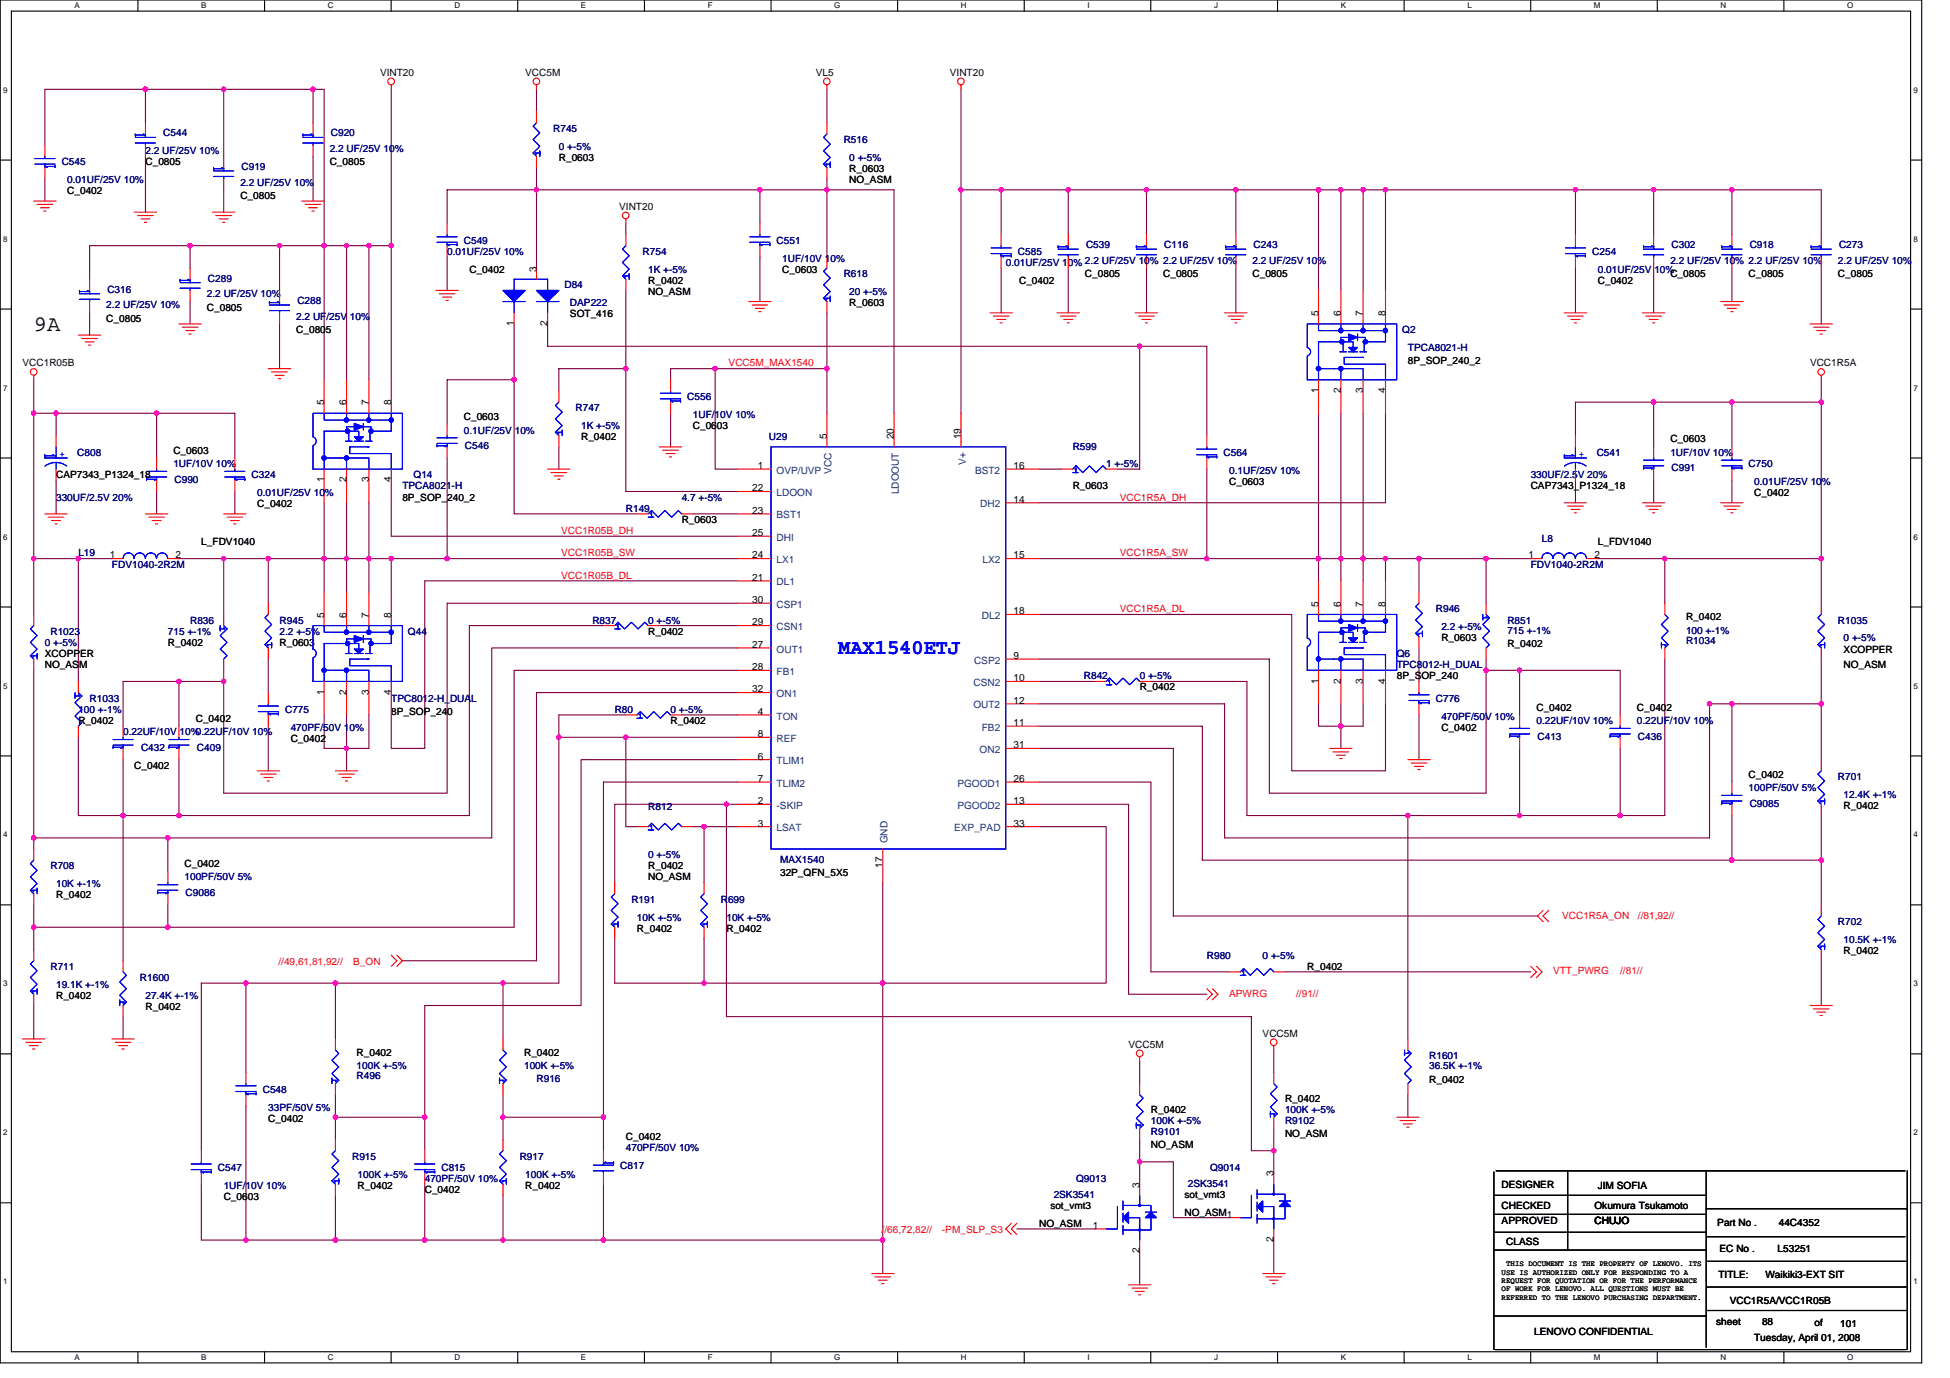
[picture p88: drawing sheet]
<svg xmlns="http://www.w3.org/2000/svg" width="297mm" height="210mm" viewBox="0 0 297 210" stroke-linecap="round" stroke-linejoin="round" font-family="sans-serif">
<defs><g id="words">
<text font-size="3.4" x="5.1" y="50.4">9A</text>
<text font-size="3.2" fill="#00f" x="127.7" y="99.7">MAX1540ETJ</text>
<g font-size="1.5">
<text x="57.9" y="11.6">VINT20</text>
<text x="80" y="11.6">VCC5M</text>
<text x="124.3" y="11.6">VL5</text>
<text x="144.7" y="11.6">VINT20</text>
<text x="10.2" y="29.6">C_0402</text>
<text x="22.2" y="25.2">C_0805</text>
<text x="50.2" y="25.2">C_0805</text>
<text x="85.1" y="24.5">R_0603</text>
<text x="129.4" y="26.2">R_0603</text>
<text x="129.4" y="27.9">NO_ASM</text>
<text x="36.6" y="30.3">C_0805</text>
<text x="94.3" y="32">VINT20</text>
<text x="71.5" y="41.5">C_0402</text>
<text x="81.7" y="41.4" transform="rotate(-90 81.7 41.4)">3</text>
<text x="119.2" y="41.5">C_0603</text>
<text x="31.5" y="47.3">C_0805</text>
<text x="98.7" y="43.2">R_0402</text>
<text x="98.7" y="44.9">NO_ASM</text>
<text x="129.4" y="46.6">R_0603</text>
<text x="155.2" y="43.2">C_0402</text>
<text x="165.3" y="42.2">C_0805</text>
<text x="177.2" y="42.2">C_0805</text>
<text x="190.8" y="42.2">C_0805</text>
<text x="243.4" y="43.2">C_0402</text>
<text x="254.4" y="42.2">C_0805</text>
<text x="266.4" y="42.2">C_0805</text>
<text x="280" y="42.2">C_0805</text>
<text x="16.2" y="49">C_0805</text>
<text x="45.1" y="50.7">C_0805</text>
<text x="78.3" y="49.7" transform="rotate(-90 78.3 49.7)">1</text>
<text x="83.4" y="49.7" transform="rotate(-90 83.4 49.7)">2</text>
<text x="86.8" y="48.3">SOT_416</text>
<text x="200.8" y="48.2" transform="rotate(-90 200.8 48.2)">5</text>
<text x="204.2" y="48.2" transform="rotate(-90 204.2 48.2)">6</text>
<text x="207.6" y="48.2" transform="rotate(-90 207.6 48.2)">7</text>
<text x="211" y="48.2" transform="rotate(-90 211 48.2)">8</text>
<text x="3.4" y="55.8">VCC1R05B</text>
<text x="200.8" y="59.9" transform="rotate(-90 200.8 59.9)">1</text>
<text x="204.2" y="59.9" transform="rotate(-90 204.2 59.9)">2</text>
<text x="207.6" y="59.9" transform="rotate(-90 207.6 59.9)">3</text>
<text x="211" y="59.9" transform="rotate(-90 211 59.9)">4</text>
<text x="214.5" y="55.5">8P_SOP_240_2</text>
<text x="275.7" y="55.8">VCC1R5A</text>
<text x="49.4" y="61.8" transform="rotate(-90 49.4 61.8)">5</text>
<text x="52.8" y="61.8" transform="rotate(-90 52.8 61.8)">6</text>
<text x="56.2" y="61.8" transform="rotate(-90 56.2 61.8)">7</text>
<text x="59.6" y="61.8" transform="rotate(-90 59.6 61.8)">8</text>
<text x="70.7" y="64">C_0603</text>
<text x="105.5" y="65.4">C_0603</text>
<text x="26.4" y="69.1">C_0603</text>
<text x="88.5" y="67.1">R_0402</text>
<text x="115.4" y="71.4">1</text>
<text x="125.9" y="66.9" transform="rotate(-90 125.9 66.9)">5</text>
<text x="136.2" y="66.9" transform="rotate(-90 136.2 66.9)">20</text>
<text x="146.4" y="66.9" transform="rotate(-90 146.4 66.9)">19</text>
<text x="154.4" y="71.4">16</text>
<text x="254.4" y="67.4">C_0603</text>
<text x="8.5" y="72.8">CAP7343_P1324_18</text>
<text x="39.2" y="77.3">C_0402</text>
<text x="49.4" y="73.5" transform="rotate(-90 49.4 73.5)">1</text>
<text x="52.8" y="73.5" transform="rotate(-90 52.8 73.5)">2</text>
<text x="56.2" y="73.5" transform="rotate(-90 56.2 73.5)">3</text>
<text x="59.6" y="73.5" transform="rotate(-90 59.6 73.5)">4</text>
<text x="61.3" y="76.2">8P_SOP_240_2</text>
<text x="114.6" y="74.8">22</text>
<text x="154.4" y="76.6">14</text>
<text x="163.4" y="74.5">R_0603</text>
<text x="187.2" y="73.9">C_0603</text>
<text x="233.2" y="74.5">CAP7343_P1324_18</text>
<text x="267.2" y="75.6">C_0402</text>
<text x="30.7" y="83.1">L_FDV1040</text>
<text x="103.8" y="79.7">R_0603</text>
<text x="114.6" y="78.3">23</text>
<text x="114.6" y="81.7">25</text>
<text x="243.4" y="83.1">L_FDV1040</text>
<text x="16.7" y="85.1">1</text>
<text x="26.8" y="85.1">2</text>
<text x="114.6" y="85.1">24</text>
<text x="114.6" y="88.5">21</text>
<text x="154.4" y="85.1">15</text>
<text x="232.9" y="85.1">1</text>
<text x="242.9" y="85.1">2</text>
<text x="49.4" y="94.1" transform="rotate(-90 49.4 94.1)">5</text>
<text x="52.8" y="94.1" transform="rotate(-90 52.8 94.1)">6</text>
<text x="56.2" y="94.1" transform="rotate(-90 56.2 94.1)">7</text>
<text x="59.6" y="94.1" transform="rotate(-90 59.6 94.1)">8</text>
<text x="114.6" y="91.9">30</text>
<text x="114.6" y="95.3">29</text>
<text x="154.4" y="93.6">18</text>
<text x="200.8" y="92.4" transform="rotate(-90 200.8 92.4)">5</text>
<text x="204.2" y="92.4" transform="rotate(-90 204.2 92.4)">6</text>
<text x="207.6" y="92.4" transform="rotate(-90 207.6 92.4)">7</text>
<text x="211" y="92.4" transform="rotate(-90 211 92.4)">8</text>
<text x="256.8" y="94.4">R_0402</text>
<text x="6.8" y="100.1">XCOPPER</text>
<text x="6.8" y="101.8">NO_ASM</text>
<text x="25.6" y="98.4">R_0402</text>
<text x="42.6" y="98.4">R_0603</text>
<text x="98.7" y="96.7">R_0402</text>
<text x="114.6" y="98.7">27</text>
<text x="154.4" y="100.4">9</text>
<text x="219.6" y="97.7">R_0603</text>
<text x="229.6" y="98.5">R_0402</text>
<text x="280.8" y="99.4">XCOPPER</text>
<text x="280.8" y="101.8">NO_ASM</text>
<text x="49.4" y="105.8" transform="rotate(-90 49.4 105.8)">1</text>
<text x="52.8" y="105.8" transform="rotate(-90 52.8 105.8)">2</text>
<text x="56.2" y="105.8" transform="rotate(-90 56.2 105.8)">3</text>
<text x="59.6" y="105.8" transform="rotate(-90 59.6 105.8)">4</text>
<text x="114.6" y="102.1">28</text>
<text x="114.6" y="105.5">32</text>
<text x="154.4" y="103.8">10</text>
<text x="154.4" y="107.2">12</text>
<text x="173.6" y="105.2">R_0402</text>
<text x="200.8" y="104.1" transform="rotate(-90 200.8 104.1)">1</text>
<text x="204.2" y="104.1" transform="rotate(-90 204.2 104.1)">2</text>
<text x="207.6" y="104.1" transform="rotate(-90 207.6 104.1)">3</text>
<text x="211" y="104.1" transform="rotate(-90 211 104.1)">4</text>
<text x="212.8" y="103.5">8P_SOP_240</text>
<text x="11.9" y="110.3">R_0402</text>
<text x="29.8" y="109.9">C_0402</text>
<text x="44.3" y="113">C_0402</text>
<text x="59.6" y="108.9">8P_SOP_240</text>
<text x="102.1" y="110.3">R_0402</text>
<text x="115.4" y="108.9">4</text>
<text x="115.4" y="112.3">8</text>
<text x="154.4" y="114">31</text>
<text x="154.4" y="110.6">11</text>
<text x="219.6" y="111.3">C_0402</text>
<text x="234" y="108.2">C_0402</text>
<text x="249.3" y="108.2">C_0402</text>
<text x="20.4" y="117.1">C_0402</text>
<text x="115.4" y="115.7">6</text>
<text x="115.4" y="119.1">7</text>
<text x="154.4" y="119.1">26</text>
<text x="266.4" y="118.4">C_0402</text>
<text x="115.4" y="122.5">2</text>
<text x="115.4" y="125.9">3</text>
<text x="154.4" y="122.5">13</text>
<text x="154.4" y="125.9">33</text>
<text x="280.8" y="123.2">R_0402</text>
<text x="8.5" y="136.8">R_0402</text>
<text x="28.1" y="132.1">C_0402</text>
<text x="98.7" y="132.4">R_0402</text>
<text x="98.7" y="134.1">NO_ASM</text>
<text x="118.8" y="133.4">32P_QFN_5X5</text>
<text x="134.4" y="132.2" transform="rotate(-90 134.4 132.2)">17</text>
<text x="97" y="141.9">R_0402</text>
<text x="110.7" y="141.9">R_0402</text>
<text x="199.1" y="147.7">R_0402</text>
<text x="280.8" y="145.3">R_0402</text>
<text x="8.5" y="152.1">R_0402</text>
<text x="22.2" y="153.8">R_0402</text>
<text x="54.3" y="160.8">R_0402</text>
<text x="79.8" y="160.8">R_0402</text>
<text x="171.9" y="159.6">VCC5M</text>
<text x="192.3" y="157.9">VCC5M</text>
<text x="195.7" y="167.8">R_0402</text>
<text x="217.7" y="164.9">R_0402</text>
<text x="40.9" y="170.9">C_0402</text>
<text x="95.3" y="173.6">C_0402</text>
<text x="175.3" y="169.5">R_0402</text>
<text x="195.7" y="173.2">NO_ASM</text>
<text x="175.3" y="174.9">NO_ASM</text>
<text x="194" y="179.2" transform="rotate(-90 194 179.2)">3</text>
<text x="34.1" y="182.8">C_0603</text>
<text x="54.5" y="181.1">R_0402</text>
<text x="64.7" y="181.8">C_0402</text>
<text x="80" y="181.1">R_0402</text>
<text x="160" y="184.2">sot_vmt3</text>
<text x="173.6" y="180.9" transform="rotate(-90 173.6 180.9)">3</text>
<text x="180.4" y="182.4">sot_vmt3</text>
<text x="180.4" y="185.2">NO_ASM1</text>
<text x="228.7" y="180.9">DESIGNER</text>
<text x="228.7" y="184.1">CHECKED</text>
<text x="242.9" y="184.1">Okumura Tsukamoto</text>
<text x="243.4" y="181.1">JIM SOFIA</text>
<text x="158.3" y="186.9">NO_ASM</text>
<text x="166.5" y="187.2">1</text>
<text x="173.6" y="190.9" transform="rotate(-90 173.6 190.9)">2</text>
<text x="194" y="189.2" transform="rotate(-90 194 189.2)">2</text>
<text x="228.7" y="186.5">APPROVED</text>
<text x="229.4" y="189.6">CLASS</text>
<text x="242.9" y="186.5">CHUJO</text>
<text x="261.6" y="186.7">Part No .</text>
<text x="261.9" y="190.8">EC No .</text>
<text x="270.8" y="190.8">L53251</text>
<text x="271" y="186.7">44C4352</text>
<text x="261.8" y="194.7">TITLE:</text>
<text x="268.9" y="194.7">Waikiki3-EXT SIT</text>
<text x="233.7" y="203.4">LENOVO CONFIDENTIAL</text>
<text x="261.4" y="201.8">sheet</text>
<text x="263.5" y="198.6">VCC1R5A/VCC1R05B</text>
<text x="268.4" y="201.8">88</text>
<text x="276.4" y="202">of</text>
<text x="280.3" y="202.2">101</text>
<text x="267.2" y="204.2">Tuesday, April 01, 2008</text>
</g>
<g font-size="1.5" fill="#000080">
<text x="22.2" y="23.5">2.2 UF/25V 10%</text>
<text x="24.9" y="20.8">C544</text>
<text x="50.2" y="23.2">2.2 UF/25V 10%</text>
<text x="50.4" y="20.8">C920</text>
<text x="84.3" y="20.1">R745</text>
<text x="85.1" y="22.8">0 +-5%</text>
<text x="128.5" y="21.8">R516</text>
<text x="9.4" y="25.2">C545</text>
<text x="10.2" y="27.9">0.01UF/25V 10%</text>
<text x="36.6" y="28.3">2.2 UF/25V 10%</text>
<text x="36.8" y="25.9">C919</text>
<text x="129.4" y="24.5">0 +-5%</text>
<text x="68.1" y="38.8">0.01UF/25V 10%</text>
<text x="70.7" y="37.1">C549</text>
<text x="97.9" y="38.8">R754</text>
<text x="98.7" y="41.5">1K +-5%</text>
<text x="118.3" y="37.1">C551</text>
<text x="119.2" y="39.8">1UF/10V 10%</text>
<text x="153.2" y="40.5">0.01UF/25V 10% 2.2 UF/25V 10% 2.2 UF/25V 10%</text>
<text x="155.1" y="38.8">C585</text>
<text x="165.4" y="37.8">C539</text>
<text x="177.4" y="37.8">C116</text>
<text x="190.8" y="40.2">2.2 UF/25V 10%</text>
<text x="191" y="37.8">C243</text>
<text x="242.5" y="38.8">C254</text>
<text x="243.4" y="41.5">0.01UF/25V 10%</text>
<text x="254.4" y="40.2">2.2 UF/25V 10% 2.2 UF/25V 10%</text>
<text x="254.6" y="37.8">C302</text>
<text x="266.5" y="37.8">C918</text>
<text x="280" y="40.2">2.2 UF/25V 10%</text>
<text x="280.1" y="37.8">C273</text>
<text x="16.2" y="47">2.2 UF/25V 10%</text>
<text x="16.4" y="44.6">C316</text>
<text x="31.5" y="45.3">2.2 UF/25V 10%</text>
<text x="31.7" y="42.9">C289</text>
<text x="45.3" y="46.3">C288</text>
<text x="86" y="43.9">D84</text>
<text x="86.8" y="46.6">DAP222</text>
<text x="128.5" y="42.2">R618</text>
<text x="129.4" y="44.9">20 +-5%</text>
<text x="45.1" y="48.7">2.2 UF/25V 10%</text>
<text x="213.6" y="50.7">Q2</text>
<text x="214.5" y="53.4">TPCA8021-H</text>
<text x="87.7" y="62.6">R747</text>
<text x="88.5" y="65.4">1K +-5%</text>
<text x="104.7" y="60.9">C556</text>
<text x="105.5" y="63.6">1UF/10V 10%</text>
<text x="11.8" y="69.4">C808</text>
<text x="26.4" y="71.1">1UF/10V 10%</text>
<text x="70.7" y="66">0.1UF/25V 10%</text>
<text x="70.8" y="68.4">C546</text>
<text x="117.1" y="67.1">U29</text>
<text x="163.4" y="68.6">R599</text>
<text x="168.5" y="71.1">1 +-5%</text>
<text x="186.4" y="69.4">C564</text>
<text x="243.2" y="69.4">C541</text>
<text x="254.4" y="69.4">1UF/10V 10%</text>
<text x="254.6" y="71.8">C991</text>
<text x="266.4" y="71.1">C750</text>
<text x="8.5" y="76.2">330UF/2.5V 20%</text>
<text x="26.6" y="73.5">C990</text>
<text x="38.3" y="72.8">C324</text>
<text x="39.2" y="75.6">0.01UF/25V 10%</text>
<text x="61.3" y="74.5">TPCA8021-H</text>
<text x="63" y="72.8">Q14</text>
<text x="95.3" y="78">R149</text>
<text x="103.8" y="76.2">4.7 +-5%</text>
<text x="187.2" y="72.2">0.1UF/25V 10%</text>
<text x="233.2" y="72.8">330UF/2.5V 20%</text>
<text x="267.2" y="73.9">0.01UF/25V 10%</text>
<text x="234.9" y="82.5">L8</text>
<text x="11.9" y="84.8">L19</text>
<text x="17.1" y="86.5">FDV1040-2R2M</text>
<text x="233.2" y="86.5">FDV1040-2R2M</text>
<text x="29" y="95">R836</text>
<text x="42.6" y="95">R945</text>
<text x="90.2" y="95">R837</text>
<text x="98.7" y="95">0 +-5%</text>
<text x="218.7" y="93.3">R946</text>
<text x="219.6" y="96">2.2 +-5%</text>
<text x="229.6" y="95">R851</text>
<text x="280" y="95">R1035</text>
<text x="6.8" y="98.4">0 +-5%</text>
<text x="7.7" y="96.7">R1023</text>
<text x="25.6" y="96.7">715 +-1%</text>
<text x="42.6" y="96.7">2.2 +-5%</text>
<text x="62.1" y="96.7">Q44</text>
<text x="212.8" y="100.1">Q6</text>
<text x="212.8" y="101.8">TPC8012-H_DUAL</text>
<text x="229.6" y="96.5">715 +-1%</text>
<text x="256.8" y="98">R1034</text>
<text x="256.8" y="96.5">100 +-1%</text>
<text x="280.8" y="97.7">0 +-5%</text>
<text x="13.6" y="106.9">R1033</text>
<text x="59.6" y="106.9">TPC8012-H_DUAL</text>
<text x="165.1" y="103.5">R842</text>
<text x="173.6" y="103.5">0 +-5%</text>
<text x="218.7" y="106.9">C776</text>
<text x="11.9" y="108.6">100 +-1%</text>
<text x="18.8" y="112">0.22UF/10V 10%0.22UF/10V 10%</text>
<text x="43.4" y="108.6">C775</text>
<text x="44.3" y="111.3">470PF/50V 10%</text>
<text x="93.6" y="108.6">R80</text>
<text x="102.1" y="108.6">0 +-5%</text>
<text x="219.6" y="109.6">470PF/50V 10%</text>
<text x="234" y="110.3">0.22UF/10V 10%</text>
<text x="234.2" y="112.7">C413</text>
<text x="249.3" y="110.3">0.22UF/10V 10%</text>
<text x="249.5" y="112.7">C436</text>
<text x="21.5" y="114.4">C432</text>
<text x="30" y="114.4">C409</text>
<text x="280" y="118.8">R701</text>
<text x="98.7" y="123.4">R812</text>
<text x="266.4" y="120.5">100PF/50V 5%</text>
<text x="266.5" y="122.9">C9085</text>
<text x="280.8" y="121.5">12.4K +-1%</text>
<text x="98.7" y="130.7">0 +-5%</text>
<text x="118.8" y="131.4">MAX1540</text>
<text x="7.7" y="132.4">R708</text>
<text x="8.5" y="135.1">10K +-1%</text>
<text x="28.1" y="134.1">100PF/50V 5%</text>
<text x="28.3" y="136.5">C9086</text>
<text x="96.2" y="137.5">R191</text>
<text x="109.8" y="137.5">R699</text>
<text x="97" y="140.2">10K +-5%</text>
<text x="110.7" y="140.2">10K +-5%</text>
<text x="280" y="140.9">R702</text>
<text x="280.8" y="143.6">10.5K +-1%</text>
<text x="7.7" y="147.7">R711</text>
<text x="21.3" y="149.4">R1600</text>
<text x="183.8" y="146">R980</text>
<text x="192.3" y="146">0 +-5%</text>
<text x="8.5" y="150.5">19.1K +-1%</text>
<text x="22.2" y="152.1">27.4K +-1%</text>
<text x="217.7" y="161.3">R1601</text>
<text x="40" y="166.4">C548</text>
<text x="54.3" y="164.4">R496</text>
<text x="54.3" y="162.9">100K +-5%</text>
<text x="79.8" y="162.9">100K +-5%</text>
<text x="81.7" y="164.7">R916</text>
<text x="217.7" y="162.9">36.5K +-1%</text>
<text x="40.9" y="169.2">33PF/50V 5%</text>
<text x="175.3" y="172.9">R9101</text>
<text x="175.3" y="171.2">100K +-5%</text>
<text x="195.7" y="171.2">R9102</text>
<text x="195.7" y="169.5">100K +-5%</text>
<text x="33.2" y="178.4">C547</text>
<text x="53.6" y="176.7">R915</text>
<text x="54.5" y="179.4">100K +-5%</text>
<text x="67.2" y="178.4">C815</text>
<text x="79.2" y="176.7">R917</text>
<text x="80" y="179.4">100K +-5%</text>
<text x="94.5" y="178">C817</text>
<text x="95.3" y="175.3">470PF/50V 10%</text>
<text x="184.3" y="178.4">Q9014</text>
<text x="34.1" y="181.1">1UF/10V 10%</text>
<text x="64.7" y="180.1">470PF/50V 10%</text>
<text x="160.5" y="182.4">2SK3541</text>
<text x="163.9" y="180.1">Q9013</text>
<text x="180.9" y="180.7">2SK3541</text>
</g>
<g font-size="1.5" fill="#f00">
<text x="111" y="55.8">VCC5M_MAX1540</text>
<text x="170.6" y="76.2">VCC1R5A_DH</text>
<text x="85.5" y="81.3">VCC1R05B_DH</text>
<text x="85.5" y="84.8">VCC1R05B_SW</text>
<text x="85.5" y="88.1">VCC1R05B_DL</text>
<text x="170.6" y="84.8">VCC1R5A_SW</text>
<text x="170.6" y="93.3">VCC1R5A_DL</text>
<text x="238" y="140.1">VCC1R5A_ON</text>
<text x="249.5" y="140.1">//81,92//</text>
<text x="42.4" y="147">//49,61,81,92//</text>
<text x="53.8" y="147">B_ON</text>
<text x="236.6" y="148.4">VTT_PWRG</text>
<text x="246.8" y="148.4">//81//</text>
<text x="187.2" y="151.8">APWRG</text>
<text x="197.4" y="151.8">//91//</text>
<text x="134.3" y="187.9">//66,72,82//</text>
<text x="143.5" y="187.9">-PM_SLP_S3</text>
</g>
<g font-size="1.5" fill="#00f">
<text x="9.1" y="69.6">+</text>
<text x="240.5" y="69.6">+</text>
</g>
<g font-size="1.5" fill="#004080">
<text x="147.1" y="70.8" transform="rotate(-90 147.1 70.8)">V+</text>
<text x="118.3" y="72.2">OVP/UVP</text>
<text x="118.3" y="75.6">LDOON</text>
<text x="126.7" y="72.1" transform="rotate(-90 126.7 72.1)">VCC</text>
<text x="136.9" y="75.3" transform="rotate(-90 136.9 75.3)">LDOOUT</text>
<text x="148.5" y="72.2">BST2</text>
<text x="149.3" y="77.3">DH2</text>
<text x="118.3" y="79">BST1</text>
<text x="118.3" y="82.4">DHI</text>
<text x="118.3" y="85.8">LX1</text>
<text x="118.3" y="89.2">DL1</text>
<text x="149.7" y="85.8">LX2</text>
<text x="118.3" y="92.6">CSP1</text>
<text x="118.3" y="96">CSN1</text>
<text x="149.6" y="94.3">DL2</text>
<text x="118.3" y="99.4">OUT1</text>
<text x="148.4" y="101.1">CSP2</text>
<text x="118.3" y="102.8">FB1</text>
<text x="118.3" y="106.2">ON1</text>
<text x="148.3" y="107.9">OUT2</text>
<text x="148.3" y="104.5">CSN2</text>
<text x="118.3" y="109.6">TON</text>
<text x="118.3" y="113">REF</text>
<text x="149.6" y="111.3">FB2</text>
<text x="118.3" y="116.4">TLIM1</text>
<text x="118.3" y="119.8">TLIM2</text>
<text x="145.8" y="119.8">PGOOD1</text>
<text x="149.2" y="114.7">ON2</text>
<text x="118.3" y="123.2">-SKIP</text>
<text x="145.8" y="123.2">PGOOD2</text>
<text x="118.3" y="126.6">LSAT</text>
<text x="135.2" y="128.5" transform="rotate(-90 135.2 128.5)">GND</text>
<text x="145.3" y="126.6">EXP_PAD</text>
</g>
<g font-size="1.2">
<text x="11.4" y="1.2">A</text>
<text x="30.6" y="1.2">B</text>
<text x="49.9" y="1.2">C</text>
<text x="69.2" y="1.2">D</text>
<text x="88.5" y="1.2">E</text>
<text x="107.8" y="1.2">F</text>
<text x="127.1" y="1.2">G</text>
<text x="146.4" y="1.2">H</text>
<text x="165.6" y="1.2">I</text>
<text x="184.9" y="1.2">J</text>
<text x="204.2" y="1.2">K</text>
<text x="223.5" y="1.2">L</text>
<text x="242.8" y="1.2">M</text>
<text x="262.1" y="1.2">N</text>
<text x="281.4" y="1.2">O</text>
<text x=".5" y="14.1">9</text>
<text x="291.5" y="14.1">9</text>
<text x=".5" y="36.8">8</text>
<text x="291.5" y="36.8">8</text>
<text x=".5" y="59.5">7</text>
<text x="291.5" y="59.5">7</text>
<text x=".5" y="82.2">6</text>
<text x="291.5" y="82.2">6</text>
<text x=".5" y="104.9">5</text>
<text x="291.5" y="104.9">5</text>
<text x=".5" y="127.6">4</text>
<text x="291.5" y="127.6">4</text>
<text x=".5" y="150.3">3</text>
<text x="291.5" y="150.3">3</text>
<text x=".5" y="173">2</text>
<text x="291.5" y="173">2</text>
<text x=".5" y="195.6">1</text>
<text x="228.7" y="194.2">USE IS AUTHORIZED ONLY FOR RESPONDING TO A</text>
<text x="228.7" y="195.5">REQUEST FOR QUOTATION OR FOR THE PERFORMANCE</text>
<text x="228.7" y="196.7">OF WORK FOR LENOVO. ALL QUESTIONS MUST BE</text>
<text x="228.7" y="198">REFERRED TO THE LENOVO PURCHASING DEPARTMENT.</text>
<text x="229.4" y="192.9">THIS DOCUMENT IS THE PROPERTY OF LENOVO. ITS</text>
<text x="291.5" y="195.6">1</text>
<text x="11.4" y="207.2">A</text>
<text x="30.6" y="207.2">B</text>
<text x="49.9" y="207.2">C</text>
<text x="69.2" y="207.2">D</text>
<text x="88.5" y="207.2">E</text>
<text x="107.8" y="207.2">F</text>
<text x="127.1" y="207.2">G</text>
<text x="146.4" y="207.2">H</text>
<text x="165.6" y="207.2">I</text>
<text x="184.9" y="207.2">J</text>
<text x="204.2" y="207.2">K</text>
<text x="223.5" y="207.2">L</text>
<text x="242.8" y="207.2">M</text>
<text x="262.1" y="207.2">N</text>
<text x="281.4" y="207.2">O</text>
</g>
</g></defs>
<path d="M0 0h292.7v207.6h-292.7zM1.7 1.7h289.3v204.2h-289.3z" fill="none" stroke="#000" stroke-width=".17"/>
<g fill="#fff">
<path d="M11.4 .2h.7v1.3h-.7z"/>
<path d="M11.4 206.1h.7v1.3h-.7z"/>
</g>
<path d="M21 0v1.7M21 205.9v1.7" fill="none" stroke="#000" stroke-width=".17"/>
<g fill="#fff">
<path d="M30.6 .2h.8v1.3h-.8z"/>
<path d="M30.6 206.1h.8v1.3h-.8z"/>
</g>
<path d="M40.3 0v1.7M40.3 205.9v1.7" fill="none" stroke="#000" stroke-width=".17"/>
<g fill="#fff">
<path d="M49.9 .2h.9v1.3h-.9z"/>
<path d="M49.9 206.1h.9v1.3h-.9z"/>
</g>
<path d="M59.6 0v1.7M59.6 205.9v1.7" fill="none" stroke="#000" stroke-width=".17"/>
<g fill="#fff">
<path d="M69.2 .2h.9v1.3h-.9z"/>
<path d="M69.2 206.1h.9v1.3h-.9z"/>
</g>
<path d="M78.9 0v1.7M78.9 205.9v1.7" fill="none" stroke="#000" stroke-width=".17"/>
<g fill="#fff">
<path d="M88.5 .2h.8v1.3h-.8z"/>
<path d="M88.5 206.1h.8v1.3h-.8z"/>
</g>
<path d="M98.2 0v1.7M98.2 205.9v1.7" fill="none" stroke="#000" stroke-width=".17"/>
<g fill="#fff">
<path d="M107.8 .2h.7v1.3h-.7z"/>
<path d="M107.8 206.1h.7v1.3h-.7z"/>
</g>
<path d="M117.5 0v1.7M117.5 205.9v1.7" fill="none" stroke="#000" stroke-width=".17"/>
<g fill="#fff">
<path d="M127.1 .2h.9v1.3h-.9z"/>
<path d="M127.1 206.1h.9v1.3h-.9z"/>
</g>
<path d="M136.7 0v1.7M136.7 205.9v1.7" fill="none" stroke="#000" stroke-width=".17"/>
<g fill="#fff">
<path d="M146.4 .2h.8v1.3h-.8z"/>
<path d="M146.4 206.1h.8v1.3h-.8z"/>
</g>
<path d="M156 0v1.7M156 205.9v1.7" fill="none" stroke="#000" stroke-width=".17"/>
<g fill="#fff">
<path d="M165.6 .2h.4v1.3h-.4z"/>
<path d="M165.6 206.1h.4v1.3h-.4z"/>
</g>
<path d="M175.3 0v1.7M175.3 205.9v1.7" fill="none" stroke="#000" stroke-width=".17"/>
<g fill="#fff">
<path d="M184.9 .2h.6v1.3h-.6z"/>
<path d="M184.9 206.1h.6v1.3h-.6z"/>
</g>
<path d="M194.6 0v1.7M194.6 205.9v1.7" fill="none" stroke="#000" stroke-width=".17"/>
<g fill="#fff">
<path d="M204.2 .2h.8v1.3h-.8z"/>
<path d="M204.2 206.1h.8v1.3h-.8z"/>
</g>
<path d="M213.9 0v1.7M213.9 205.9v1.7" fill="none" stroke="#000" stroke-width=".17"/>
<g fill="#fff">
<path d="M223.5 .2h.7v1.3h-.7z"/>
<path d="M223.5 206.1h.7v1.3h-.7z"/>
</g>
<path d="M233.2 0v1.7M233.2 205.9v1.7" fill="none" stroke="#000" stroke-width=".17"/>
<g fill="#fff">
<path d="M242.8 .2h1v1.3h-1z"/>
<path d="M242.8 206.1h1v1.3h-1z"/>
</g>
<path d="M252.5 0v1.7M252.5 205.9v1.7" fill="none" stroke="#000" stroke-width=".17"/>
<g fill="#fff">
<path d="M262.1 .2h.8v1.3h-.8z"/>
<path d="M262.1 206.1h.8v1.3h-.8z"/>
</g>
<path d="M271.7 0v1.7M271.7 205.9v1.7" fill="none" stroke="#000" stroke-width=".17"/>
<g fill="#fff">
<path d="M281.4 .2h.9v1.3h-.9z"/>
<path d="M281.4 206.1h.9v1.3h-.9z"/>
<path d="M.5 13h.6v1.4h-.6z"/>
<path d="M291.5 13h.6v1.4h-.6z"/>
<path d="M.5 35.7h.6v1.4h-.6z"/>
<path d="M291.5 35.7h.6v1.4h-.6z"/>
</g>
<path d="M0 24.4h1.7M291 24.4h1.7" fill="none" stroke="#000" stroke-width=".17"/>
<g fill="#fff">
<path d="M.5 58.4h.6v1.4h-.6z"/>
<path d="M291.5 58.4h.6v1.4h-.6z"/>
</g>
<path d="M0 47.1h1.7M291 47.1h1.7" fill="none" stroke="#000" stroke-width=".17"/>
<g fill="#fff">
<path d="M.5 81.1h.6v1.3h-.6z"/>
<path d="M291.5 81.1h.6v1.3h-.6z"/>
</g>
<path d="M0 69.8h1.7M291 69.8h1.7" fill="none" stroke="#000" stroke-width=".17"/>
<g fill="#fff">
<path d="M.5 103.8h.6v1.3h-.6z"/>
<path d="M291.5 103.8h.6v1.3h-.6z"/>
</g>
<path d="M0 92.5h1.7M291 92.5h1.7" fill="none" stroke="#000" stroke-width=".17"/>
<g fill="#fff">
<path d="M.5 126.5h.6v1.3h-.6z"/>
<path d="M291.5 126.5h.6v1.3h-.6z"/>
</g>
<path d="M0 115.1h1.7M291 115.1h1.7" fill="none" stroke="#000" stroke-width=".17"/>
<g fill="#fff">
<path d="M.5 149.2h.6v1.3h-.6z"/>
<path d="M291.5 149.2h.6v1.3h-.6z"/>
</g>
<path d="M0 137.8h1.7M291 137.8h1.7" fill="none" stroke="#000" stroke-width=".17"/>
<g fill="#fff">
<path d="M.5 171.9h.6v1.3h-.6z"/>
<path d="M291.5 171.9h.6v1.3h-.6z"/>
</g>
<path d="M0 160.5h1.7M291 160.5h1.7" fill="none" stroke="#000" stroke-width=".17"/>
<g fill="#fff">
<path d="M.5 194.6h.6v1.3h-.6z"/>
<path d="M291.5 194.6h.6v1.3h-.6z"/>
</g>
<g fill="none" stroke="#000" stroke-width=".17">
<path d="M227.6 178.5v27.1M227.9 178.4h62.3M238.8 178.5v11.9M259.9 178.5v26.7M290.5 178.4v27.2M0 183.2h1.7M227.6 182.1h32.1M227.6 185h32.1M227.6 187.7h32.3M227.6 190.4h32.3M259.9 199.6h30.5M259.9 184.1h30.6"/>
<path d="M260.1 192.1h30.3M260.1 188.4h30.1M260.1 196h30.3M291 183.2h1.7M227.6 200.5h32.3M227.7 205.6h62.7"/>
</g>
<g fill="none" stroke="#800040" stroke-width=".17">
<path d="M22.2 13.6v5.1M34.1 13.6v10.2M47.7 13.6v5.1M59.6 13.6v44.2M81.7 13.6v3.4M126 13.6v5.1M146.4 13.6v49.3M6.8 22.1v-8.5h42.6v44.2M6.8 27.2v3.4M22.2 23.8v8.5M29 37.4v3.4M34.1 28.9v3.4"/>
<path d="M42.6 37.4v6.8M47.7 23.8v6.8M52.8 37.4v20.4M56.2 37.4v20.4M59.6 37.4h-46v5.1M68.1 34v-5.1h68.1v34M68.1 39.1v5.1M81.7 25.5v15.3M95.3 34v1.7M115.8 28.9v5.1M115.8 39.1v6.8M126 27.2v11.9"/>
<path d="M146.4 28.9h93.6M152.5 28.9v6.8M162.7 28.9v6.8M174.6 28.9v6.8M188.3 28.9v6.8M200.8 28.9v15.3M204.3 28.9v15.3M207.6 28.9v15.3M211 28.9v15.3M251.9 28.9h-11.9v6.8M251.9 28.9h25.5v6.8M251.9 28.9v6.8"/>
<path d="M263.8 28.9v6.8M5.1 57.8v35.8M13.6 47.6v3.5M29 45.9v3.4M42.6 49.3v6.9M78.3 57.8v20.5h18.7M78.3 57.8h-10.2v6.9M78.3 49.3v8.5M83.4 49.3v3.4h100.4v13.7M95.3 44.2v30.7h17M95.3 56.2h-10.2v3.4M108.9 56.2v15.3h3.4"/>
<path d="M126 47.6v15.3M126 56.2h-23.9v1.6M152.5 40.8v6.8M162.7 40.8v6.8M173.6 52.7v18.8h-3.4M174.6 40.8v6.8M188.3 40.8v6.8M240 40.8v6.8M251.9 40.8v6.8M263.8 40.8v5.1M277.4 40.8v8.5M277.4 57.8v3.5"/>
<path d="M5.1 62.9h30.7v6.9M8.5 62.9v3.5M8.5 73.2v5.1M23.9 62.9v6.9M23.9 74.9v3.4M35.8 74.9v3.4M49.4 76.6v13.6M52.8 76.6v13.6M56.2 76.6v13.6M59.6 76.6v5.1h52.7M68.1 69.8v15.3M85.1 68.1v3.4"/>
<path d="M102.1 62.9v5.2M105.5 78.3h6.8M158.3 71.5h3.4M183.8 71.5v13.6M200.8 62.9v25.6M204.3 62.9v25.6M207.6 62.9v25.6M211 62.9v13.7h-52.7M240 73.2v3.4M251.9 61.3v6.8M251.9 73.2v3.4M263.8 61.3h13.6v23.8"/>
<path d="M263.8 61.3h-23.8v5.1M263.8 61.3v6.8M263.8 73.2v3.4M5.1 85.1h12M11.9 85.1v18.7M27.3 85.1h85M34.1 85.1v8.5M40.9 85.1v6.8M59.6 85.1v5.1M91.9 95.3h-20.4v28.9h-52.7v-8.5M100.4 95.3h11.9M112.3 88.5h-47.6v25.5h-5.1v-5.1"/>
<path d="M112.3 91.9h-44.2v28.9h-34v-18.7M112.3 98.7h-37.4v28.9h-49.3v5.1M158.3 93.6h38.5v23.8h14.2v-10.2M158.3 85.1h74.9M211 85.1v3.4M216.2 85.1v5.1M216.2 98.7v5.1M226.4 85.1v6.8M243.4 85.1h34M253.6 85.1v6.8M277.4 85.1v6.8M5.1 102.1v27.2"/>
<path d="M11.9 112.3v11.9h6.9v22.1M27.3 103.8v6.8M27.3 115.7v8.5M34.1 103.8h-15.3v6.8M40.9 100.4v5.1M40.9 110.6v6.8M49.4 108.9v5.1h6.8v-5.1M52.8 108.9v8.5M85.1 112.3h27.2M95.3 112.3v13.6h1.7M95.3 108.9h-10.2v40.9h-47.6M103.8 108.9h8.5"/>
<path d="M112.3 115.7h-23.8v37.5h-23.8v22.1M112.3 102.1h-34v39.1h-52.7v-3.4M112.3 119.1h-20.4v56.2M112.3 105.5h-30.6v40.8h-20.4M158.3 119.1h17v28.9h11.9M158.3 114h20.4v25.5h55.5M158.3 110.6h24.9v20.4h94.2M158.3 100.4h35.1v20.4h33v-20.4M158.3 107.2h28.2v20.4h73.9v-20.4h17M158.3 103.8h8.5M175.3 103.8h14.6v20.4h24.6M200.8 107.2v3.4h6.8v-3.4"/>
<path d="M204.3 107.2v6.8M216.2 108.9v6.8M226.4 102.1h20.4v6.8M231.5 102.1v6.8M231.5 114v10.2M246.8 114v10.2M253.6 100.4v23.8h-22.1M263.8 107.2v11.9M277.4 100.4v15.3M5.1 127.6h20.5M5.1 137.8v6.9M105.5 125.9h1.7v8.5"/>
<path d="M107.2 125.9h5.1M110.7 122.5v32.4h79.9v20.4h3.4v3.4M112.3 122.5h-18.7v11.9M134.5 134.4v59.6M158.3 125.9h10.2v23.9h-74.9v-6.9M158.3 122.5h13.6v28.9h11.9M231.5 124.2h-17v34.1M263.8 124.2v6.8M277.4 124.2v13.6M5.1 153.2v5.1M5.1 141.2h20.5M18.8 154.9v3.4"/>
<path d="M51.1 149.8v8.5M76.6 149.8v8.5M107.2 142.9v6.9M194 160v3.4M195.7 148h37.5M277.4 146.3v6.9M37.5 163.4v-13.6h-6.8v25.5M37.5 168.5v20.4M51.1 166.8v3.4h13.6M51.1 170.2v3.4M76.6 166.8v6.8M76.6 170.2h15.3"/>
<path d="M173.6 177h5.1v8.5h8.5M173.6 161.7v3.4M173.6 173.6v6.8M194 171.9v3.4M214.5 166.8v3.4M30.7 180.4v8.5h103.8M51.1 182.1v6.8M64.7 180.4v8.5M76.6 182.1v6.8M91.9 180.4v8.5M154.9 187.2h11.9M173.6 190.6v5.1"/>
<path d="M194 188.9v5.1"/>
</g>
<g fill="#f0f" stroke="#f0f" stroke-width=".17">
<circle cx="200.8" cy="85.1" r=".33"/>
<circle cx="204.2" cy="28.9" r=".33"/>
<circle cx="207.6" cy="85.1" r=".33"/>
<circle cx="200.8" cy="28.9" r=".33"/>
<circle cx="207.6" cy="28.9" r=".33"/>
<circle cx="204.2" cy="85.1" r=".33"/>
<circle cx="211" cy="28.9" r=".33"/>
<circle cx="240" cy="28.9" r=".33"/>
<circle cx="277.4" cy="107.2" r=".33"/>
<circle cx="125.9" cy="56.1" r=".33"/>
<circle cx="146.4" cy="28.9" r=".33"/>
<circle cx="152.5" cy="28.9" r=".33"/>
<circle cx="162.7" cy="28.9" r=".33"/>
<circle cx="91.9" cy="170.2" r=".33"/>
<circle cx="110.6" cy="122.5" r=".33"/>
<circle cx="107.2" cy="125.9" r=".33"/>
<circle cx="95.3" cy="112.3" r=".33"/>
<circle cx="51.1" cy="170.2" r=".33"/>
<circle cx="51.1" cy="188.9" r=".33"/>
<circle cx="37.4" cy="149.7" r=".33"/>
<circle cx="51.1" cy="149.7" r=".33"/>
<circle cx="204.2" cy="110.6" r=".33"/>
<circle cx="64.7" cy="170.2" r=".33"/>
<circle cx="52.8" cy="114" r=".33"/>
<circle cx="52.8" cy="37.4" r=".33"/>
<circle cx="28.9" cy="37.4" r=".33"/>
<circle cx="42.6" cy="37.4" r=".33"/>
<circle cx="56.2" cy="37.4" r=".33"/>
<circle cx="226.4" cy="102.1" r=".33"/>
<circle cx="231.5" cy="102.1" r=".33"/>
<circle cx="214.4" cy="124.2" r=".33"/>
<circle cx="246.8" cy="124.2" r=".33"/>
<circle cx="277.4" cy="131" r=".33"/>
<circle cx="260.4" cy="107.2" r=".33"/>
<circle cx="263.8" cy="131" r=".33"/>
<circle cx="174.6" cy="28.9" r=".33"/>
<circle cx="188.2" cy="28.9" r=".33"/>
<circle cx="263.8" cy="28.9" r=".33"/>
<circle cx="125.9" cy="28.9" r=".33"/>
<circle cx="108.9" cy="56.1" r=".33"/>
<circle cx="78.3" cy="57.8" r=".33"/>
<circle cx="85.1" cy="112.3" r=".33"/>
<circle cx="56.2" cy="85.1" r=".33"/>
<circle cx="211" cy="85.1" r=".33"/>
<circle cx="216.1" cy="85.1" r=".33"/>
<circle cx="226.4" cy="85.1" r=".33"/>
<circle cx="277.4" cy="61.2" r=".33"/>
<circle cx="251.9" cy="61.2" r=".33"/>
<circle cx="251.9" cy="28.9" r=".33"/>
<circle cx="95.3" cy="56.1" r=".33"/>
<circle cx="23.8" cy="62.9" r=".33"/>
<circle cx="8.5" cy="62.9" r=".33"/>
<circle cx="5.1" cy="62.9" r=".33"/>
<circle cx="5.1" cy="85.1" r=".33"/>
<circle cx="59.6" cy="85.1" r=".33"/>
<circle cx="52.8" cy="85.1" r=".33"/>
<circle cx="49.4" cy="85.1" r=".33"/>
<circle cx="76.6" cy="149.7" r=".33"/>
<circle cx="76.6" cy="170.2" r=".33"/>
<circle cx="37.4" cy="188.9" r=".33"/>
<circle cx="76.6" cy="188.9" r=".33"/>
<circle cx="91.9" cy="188.9" r=".33"/>
<circle cx="107.2" cy="149.7" r=".33"/>
<circle cx="134.5" cy="149.7" r=".33"/>
<circle cx="134.5" cy="188.9" r=".33"/>
<circle cx="68.1" cy="85.1" r=".33"/>
<circle cx="59.6" cy="37.4" r=".33"/>
<circle cx="253.6" cy="85.1" r=".33"/>
<circle cx="277.4" cy="85.1" r=".33"/>
<circle cx="263.8" cy="61.2" r=".33"/>
<circle cx="183.8" cy="85.1" r=".33"/>
<circle cx="22.1" cy="13.6" r=".33"/>
<circle cx="34.1" cy="13.6" r=".33"/>
<circle cx="5.1" cy="141.2" r=".33"/>
<circle cx="25.6" cy="141.2" r=".33"/>
<circle cx="40.9" cy="85.1" r=".33"/>
<circle cx="34.1" cy="103.8" r=".33"/>
<circle cx="18.7" cy="124.2" r=".33"/>
<circle cx="27.2" cy="124.2" r=".33"/>
<circle cx="115.7" cy="28.9" r=".33"/>
<circle cx="49.4" cy="37.4" r=".33"/>
<circle cx="173.6" cy="52.7" r=".33"/>
<circle cx="81.7" cy="28.9" r=".33"/>
<circle cx="27.2" cy="103.8" r=".33"/>
<circle cx="11.9" cy="85.1" r=".33"/>
<circle cx="5.1" cy="127.6" r=".33"/>
<circle cx="34.1" cy="85.1" r=".33"/>
<circle cx="25.6" cy="127.6" r=".33"/>
<circle cx="231.5" cy="124.2" r=".33"/>
<circle cx="194" cy="175.3" r=".33"/>
<circle cx="173.6" cy="177" r=".33"/>
<circle cx="263.8" cy="107.2" r=".33"/>
<circle cx="47.7" cy="13.6" r=".33"/>
<circle cx="64.7" cy="188.9" r=".33"/>
</g>
<g fill="none" stroke="#f00" stroke-width=".17">
<path d="M22.2 18.7v1.7M47.7 18.7v1.7M59.6 12.9v.7M81.7 12.9v.7M81.7 17v1.7M126 12.9v.7M126 18.7v1.7M146.4 12.9v.7M5.1 30.6h3.4M5.6 31.1h2.4M6.2 31.6h1.3M6.7 32.2h.3"/>
<path d="M6.8 22.1v1.7M6.8 25.5v1.7M20.4 32.3h3.5M21 32.8h2.3M21.5 33.3h1.3M22 33.9h.3M22.2 22.1v1.7M32.4 32.3h3.4M32.9 32.8h2.4M33.4 33.3h1.4M33.9 33.9h.3M34.1 23.8v1.7"/>
<path d="M34.1 27.2v1.7M46 30.6h3.4M46.5 31.1h2.4M47 31.6h1.4M47.5 32.2h.4M47.7 22.1v1.7M68.1 34v1.7M68.1 37.4v1.7M81.7 23.8v1.7M95.3 33.3v.7M95.3 35.7v1.7M115.8 34v1.7"/>
<path d="M115.8 37.4v1.7M126 25.5v1.7M126 39.1v1.7M152.5 35.7v1.7M152.5 39.1v1.7M162.7 35.7v1.7M162.7 39.1v1.7M174.6 35.7v1.7M174.6 39.1v1.7M188.3 35.7v1.7M188.3 39.1v1.7M240 35.7v1.7"/>
<path d="M240 39.1v1.7M251.9 35.7v1.7M251.9 39.1v1.7M263.8 35.7v1.7M263.8 39.1v1.7M277.4 35.7v1.7M277.4 39.1v1.7M5.1 57.2v.6M11.9 51.1h3.4M12.5 51.6h2.3M13 52.1h1.3M13.5 52.6h.3"/>
<path d="M13.6 42.5v1.7M13.6 45.9v1.7M27.3 49.3h3.4M27.8 49.8h2.4M28.3 50.4h1.4M28.8 50.9h.3M29 40.8v1.7M29 44.2v1.7M40.9 56.2h3.4M41.4 56.7h2.4M41.9 57.2h1.4M42.4 57.7h.4"/>
<path d="M42.6 44.2v1.7M42.6 47.6v1.7M49.4 57.8v5.1M52.8 57.8v5.1M56.2 57.8v5.1M59.6 57.8v5.1M66.4 44.2h3.4M66.9 44.7h2.4M67.4 45.3h1.4M67.9 45.8h.4M78.3 47.6v1.7M81.7 40.8v1.7"/>
<path d="M83.4 47.6v1.7M85.1 59.6v1.7M95.3 42.5v1.7M102.1 57.8v1.8M114 45.9h3.5M114.6 46.5h2.3M115.1 47h1.3M115.6 47.5h.3M126 45.9v1.7M150.8 47.6h3.4M151.3 48.2h2.4M151.8 48.7h1.4"/>
<path d="M152.3 49.2h.4M161 47.6h3.4M161.5 48.2h2.4M162 48.7h1.4M162.6 49.2h.3M172.9 47.6h3.4M173.4 48.2h2.4M173.9 48.7h1.4M174.5 49.2h.3M186.5 47.6h3.4M187.1 48.2h2.3M187.6 48.7h1.3"/>
<path d="M188.1 49.2h.3M200.8 44.2v5.1M200.8 57.8v5.1M204.3 44.2v5.1M204.3 57.8v5.1M207.6 44.2v5.1M207.6 57.8v5.1M211 44.2v5.1M211 57.8v5.1M238.3 47.6h3.4M238.8 48.2h2.4M239.3 48.7h1.4"/>
<path d="M239.8 49.2h.4M250.2 47.6h3.4M250.7 48.2h2.4M251.2 48.7h1.4M251.7 49.2h.4M262.1 45.9h3.4M262.6 46.5h2.4M263.1 47h1.4M263.6 47.5h.4M275.7 49.3h3.4M276.2 49.8h2.4M276.8 50.4h1.3"/>
<path d="M277.3 50.9h.3M277.4 57.2v.6M6.8 78.3h3.4M7.3 78.8h2.4M7.8 79.3h1.4M8.4 79.8h.3M8.5 66.4v1.7M8.5 71.5v1.7M22.2 78.3h3.4M22.7 78.8h2.3M23.2 79.3h1.3M23.7 79.8h.3"/>
<path d="M23.9 69.8v1.7M23.9 73.2v1.7M34.1 78.3h3.4M34.6 78.8h2.4M35.1 79.3h1.3M35.6 79.8h.3M35.8 69.8v1.7M35.8 73.2v1.7M49.4 71.5v5.1M52.8 71.5v5.1M56.2 71.5v5.1M59.6 71.5v5.1"/>
<path d="M68.1 64.7v1.7M68.1 68.1v1.7M83.4 71.5h3.4M83.9 72h2.4M84.4 72.5h1.4M85 73h.3M85.1 66.4v1.7M97 78.3h1.7M100.4 68.1h3.4M100.9 68.6h2.4M101.4 69.1h1.4M102 69.6h.3"/>
<path d="M102.1 61.3v1.6M103.8 78.3h1.7M112.3 71.5h5.2M112.3 78.3h5.2M112.3 74.9h5.2M126 62.9v5.2M136.2 62.9v5.2M146.4 62.9v5.2M153.2 71.5h5.1M153.2 76.6h5.1M161.7 71.5h1.7M168.5 71.5h1.7"/>
<path d="M183.8 66.4v1.7M183.8 69.8v1.7M238.3 76.6h3.4M238.8 77.1h2.4M239.3 77.6h1.4M239.8 78.1h.4M240 66.4v1.7M240 71.5v1.7M250.2 76.6h3.4M250.7 77.1h2.4M251.2 77.6h1.4M251.7 78.1h.4"/>
<path d="M251.9 68.1v1.7M251.9 71.5v1.7M262.1 76.6h3.4M262.6 77.1h2.4M263.1 77.6h1.4M263.6 78.1h.4M263.8 68.1v1.7M263.8 71.5v1.7M5.1 93.6v1.7M17.1 85.1h1.7M25.6 85.1h1.7M34.1 93.6v1.7"/>
<path d="M40.9 91.9v1.7M40.9 98.7v1.7M49.4 90.2v5.1M52.8 90.2v5.1M56.2 90.2v5.1M59.6 90.2v5.1M91.9 95.3h1.7M98.7 95.3h1.7M112.3 95.3h5.2M112.3 81.7h5.2M112.3 85.1h5.2M112.3 88.5h5.2"/>
<path d="M112.3 91.9h5.2M112.3 98.7h5.2M153.2 85.1h5.1M153.2 93.6h5.1M200.8 88.5v5.1M204.3 88.5v5.1M207.6 88.5v5.1M211 88.5v5.1M216.2 90.2v1.7M216.2 97v1.7M226.4 91.9v1.7M226.4 98.7v1.7"/>
<path d="M233.2 85.1h1.7M241.7 85.1h1.7M253.6 91.9v1.7M253.6 98.7v1.7M277.4 91.9v1.7M277.4 98.7v1.7M5.1 100.4v1.7M11.9 103.8v1.7M11.9 110.6v1.7M18.8 110.6v1.7M18.8 114v1.7M27.3 110.6v1.7"/>
<path d="M27.3 114v1.7M34.1 100.4v1.7M39.2 117.4h3.4M39.7 117.9h2.4M40.2 118.4h1.3M40.7 119h.3M40.9 105.5v1.7M40.9 108.9v1.7M49.4 103.8v5.1M51.1 117.4h3.4M51.6 117.9h2.4M52.1 118.4h1.4"/>
<path d="M52.6 119h.4M52.8 103.8v5.1M56.2 103.8v5.1M59.6 103.8v5.1M95.3 108.9h1.7M102.1 108.9h1.7M112.3 115.7h5.2M112.3 108.9h5.2M112.3 102.1h5.2M112.3 105.5h5.2M112.3 112.3h5.2M112.3 119.1h5.2"/>
<path d="M153.2 114h5.1M153.2 119.1h5.1M153.2 100.4h5.1M153.2 103.8h5.1M153.2 107.2h5.1M153.2 110.6h5.1M166.8 103.8h1.7M173.6 103.8h1.7M200.8 102.1v5.1M202.5 114h3.4M203 114.5h2.4M203.6 115h1.3"/>
<path d="M204.1 115.5h.3M204.3 102.1v5.1M207.6 102.1v5.1M211 102.1v5.1M214.5 115.7h3.4M215 116.2h2.4M215.5 116.7h1.3M216 117.2h.3M216.2 103.8v1.7M216.2 107.2v1.7M231.5 108.9v1.7M231.5 112.3v1.7"/>
<path d="M246.8 108.9v1.7M246.8 112.3v1.7M263.8 119.1v1.7M277.4 115.7v1.7M5.1 129.3v1.7M5.1 136.1v1.7M25.6 132.7v1.7M25.6 136.1v1.7M93.6 134.4v1.7M97 125.9h1.7M103.8 125.9h1.7M107.2 134.4v1.7"/>
<path d="M112.3 122.5h5.2M112.3 125.9h5.2M134.5 129.3v5.1M153.2 122.5h5.1M153.2 125.9h5.1M235.1 138.7l-.9 .8 .9 .9M235.9 138.7l-.8 .8 .8 .9M263.8 122.5v1.7M277.4 122.5v1.7M277.4 137.8v1.7M3.4 158.3h3.4M4 158.8h2.3"/>
<path d="M4.5 159.3h1.3M5 159.8h.3M5.1 144.7v1.6M5.1 151.4v1.8M17.1 158.3h3.3M17.6 158.8h2.3M18.1 159.3h1.3M18.6 159.8h.3M18.8 146.3v1.7M18.8 153.2v1.7M51.1 158.3v1.7M59.6 145.5l.8 .8-.8 .9"/>
<path d="M60.4 145.5l.9 .8-.9 .9M76.6 158.3v1.7M93.6 141.2v1.7M107.2 141.2v1.7M183.8 150.6l.9 .8-.9 .9M184.7 150.6l.8 .8-.8 .9M187.2 148h1.7M194 159.3v.7M194 148h1.7M214.5 158.3v1.7M233.2 147.2l.8 .8-.8 .9M234 147.2l.9 .8-.9 .9"/>
<path d="M275.7 153.2h3.4M276.2 153.7h2.4M276.8 154.2h1.3M277.3 154.7h.3M277.4 144.7v1.6M30.7 175.3v1.7M30.7 178.7v1.7M37.5 163.4v1.7M37.5 166.8v1.7M51.1 165.1v1.7M51.1 173.6v1.7M64.7 175.3v1.7"/>
<path d="M64.7 178.7v1.7M76.6 165.1v1.7M76.6 173.6v1.7M91.9 175.3v1.7M91.9 178.7v1.7M173.6 161v.7M173.6 165.1v1.7M173.6 171.9v1.7M194 163.4v1.7M194 170.2v1.7M194 178.7v1.7M212.8 170.2h3.4"/>
<path d="M213.3 170.7h2.3M213.8 171.2h1.3M214.3 171.7h.3M214.5 165.1v1.7M51.1 180.4v1.7M76.6 180.4v1.7M132.8 194h3.4M133.3 194.5h2.4M133.8 195h1.3M134.3 195.5h.3M154 186.3l-.8 .9 .8 .8M154.9 186.3l-.9 .9 .9 .8"/>
<path d="M166.8 187.2h1.7M171.9 195.7h3.4M172.4 196.2h2.4M172.9 196.7h1.4M173.4 197.2h.4M173.6 180.4v1.7M173.6 188.9v1.7M187.2 185.5h1.7M192.3 194h3.4M192.8 194.5h2.4M193.4 195h1.3M193.9 195.5h.3"/>
<path d="M194 187.2v1.7"/>
<circle cx="59.6" cy="12.4" r=".51"/>
<circle cx="81.7" cy="12.4" r=".51"/>
<circle cx="125.9" cy="12.4" r=".51"/>
<circle cx="146.4" cy="12.4" r=".51"/>
<circle cx="95.3" cy="32.8" r=".5"/>
<circle cx="5.1" cy="56.6" r=".5"/>
<circle cx="277.4" cy="56.6" r=".5"/>
<circle cx="194" cy="158.8" r=".5"/>
<circle cx="173.6" cy="160.5" r=".51"/>
</g>
<g fill="none" stroke="#00f" stroke-width=".17">
<path d="M81.7 18.7l-.5 .5 1 1-1 1.1 1 1-1 1 .5 .5M5.3 24.2h3.1M5.3 25h3.1M6.8 23.8v.4M6.8 25v.5M8.4 25.4h-1.6l.4 .1M8.4 25.2v.3M20.6 21.8h3.1M20.6 20.9h3.1M20.6 20.4v.3M21.8 20.4l.4 .2h-1.6M22.2 20.4v.5"/>
<path d="M22.2 21.8v.3M32.5 26.9h3.1M32.5 26h3.1M32.5 25.5v.4M33.7 25.5l.4 .2h-1.6M34.1 25.5v.5M34.1 26.9v.3M46.1 21.8h3.1M46.1 20.9h3.1M46.1 20.4v.3M47.3 20.4l.4 .2h-1.6M47.7 20.4v.5"/>
<path d="M47.7 21.8v.3M66.6 36.1h3M66.6 36.9h3M68.1 35.7v.4M68.1 36.9v.5M69.6 37.3h-1.5l.3 .1M69.6 37.1v.3M82.2 23.3h-.6l.1 .2M82.2 23v.8M95.3 37.4l-.5 .6 1 1-1 1 1 1-1 1 .5 .5M114.2 36.1h3.1M114.2 36.9h3.1"/>
<path d="M115.8 35.7v.4M115.8 36.9v.5M117.3 37.3h-1.5l.3 .1M117.3 37.1v.3M126 20.4l-.5 .5 1 1-1 1.1 1 1-1 1 .5 .5M126.5 25h-.7l.2 .2M126.5 24.7v.8M151 37.8h3M151 38.6h3M152.5 37.4v.4M152.5 38.6v.5M154 39h-1.5l.4 .1"/>
<path d="M154 38.8v.3M161.2 38.8h3.1M161.2 38h3.1M161.2 37.4v.4M162.4 37.4l.3 .2h-1.5M162.7 37.4v.6M162.7 38.8v.3M173.1 37.4v.4M173.1 38.8h3.1M173.1 38h3.1M174.3 37.4l.3 .2h-1.5M174.6 37.4v.6"/>
<path d="M174.6 38.8v.3M186.7 38.8h3.1M186.7 38h3.1M186.7 37.4v.4M187.9 37.4l.4 .2h-1.6M188.3 37.4v.6M188.3 38.8v.3M238.5 37.8h3M238.5 38.6h3M240 37.4v.4M240 38.6v.5M241.5 39h-1.5l.3 .1"/>
<path d="M241.5 38.8v.3M250.4 37.4v.4M250.4 38.8h3M250.4 38h3M251.6 37.4l.3 .2h-1.5M251.9 37.4v.6M251.9 38.8v.3M262.3 38.8h3M262.3 38h3M262.3 37.4v.4M263.5 37.4l.3 .2h-1.5M263.8 37.4v.6"/>
<path d="M263.8 38.8v.3M275.9 38.8h3.1M275.9 38h3.1M275.9 37.4v.4M277.1 37.4l.3 .2h-1.5M277.4 37.4v.6M277.4 38.8v.3M12.1 45.6h3.1M12.1 44.7h3.1M12.1 44.2v.4M13.3 44.2l.3 .2h-1.5M13.6 44.2v.5"/>
<path d="M13.6 45.6v.3M27.4 43.9h3.1M27.4 43.1h3.1M27.4 42.5v.4M28.6 42.5l.4 .2h-1.6M29 42.5v.6M29 43.9v.3M41 47.3h3.1M41 46.5h3.1M41 45.9v.4M42.2 45.9l.4 .2h-1.6M42.6 45.9v.6"/>
<path d="M42.6 47.3v.3M76.6 45.9h3.4M78.3 44.2v-1.7h5.1v1.7M78.3 45.9v1.7M81.7 45.9h3.4M83.4 45.9v1.7M95.8 42h-.6l.1 .2M95.8 41.7v.8M100.6 59.9h3.1M102.1 59.6v.3M126 40.8l-.5 .5 1 1.1-1 1 1 1-1 1 .5 .5M126.5 45.4h-.7l.2 .2"/>
<path d="M126.5 45.1v.8M199.2 54.2a.67 .67 0 0 0 .4-.6 .67 .67 0 0 0-.5-.7v-3.6h13.7v8.5h-13.7v-3.5M200.8 57.8v-1.6h6.8v1.6M200.8 49.3v1.1h10.2M204.1 53.6h1M204.3 49.3v1.1M204.3 56.5v1.3M204.6 52.1v1.5M205.4 51.4h-1.1v.7M205.4 53.6h1.4M206.1 52.9v-.8h-5.3v4.1M206.8 51.4h1.2v.7"/>
<path d="M206.8 50.9v1M207.1 53.6h1.1M207.6 54.4h-2.8v1.1h6.2v2.3M207.6 49.3v1.1M211 49.3v2.8h-3.2v1.5M6.8 69.3v.5h3.4M6.9 71l.9-.5 .7-.1 .7 .1 1 .5M8 69.3l.4 .1h-1.6M8.5 68.1v1.7M8.5 70.4v1.1M22.3 71.8h3.1M22.3 72.7h3.1"/>
<path d="M22.3 73h1.6l-.4 .2M22.3 72.8v.4M23.9 71.5v.3M23.9 72.7v.5M34.2 71.8h3.1M34.2 72.7h3.1M35.8 71.5v.3M35.8 72.7v.5M37.3 73h-1.5l.3 .2M37.3 72.8v.4M47.7 67.8a.69 .69 0 0 0 .5-.6 .69 .69 0 0 0-.5-.7v-3.6h13.6v8.6h-13.6v-3.6M49.4 71.5v-1.7h6.8v1.7"/>
<path d="M49.4 62.9v1.1h10.2M52.6 67.2h1M52.8 62.9v1.1M52.8 70.1v1.4M53.1 65.7v1.5M54 65h-1.2v.7M54 67.2h1.3M54.6 66.5v-.8h-5.2v4.1M55.3 65h1.2v.7M55.3 64.5v1M55.7 67.2h1M56.2 68.1h-2.9v1h6.3v2.4"/>
<path d="M56.2 62.9v1.1M59.6 62.9v2.8h-3.2v1.5M66.6 66.7h3M66.6 67.5h3M66.6 67.9h1.5l-.3 .2M66.6 67.7v.4M68.1 66.4v.3M68.1 67.5v.6M85.1 61.3l-.5 .5 1 1-1 1 1 1-1 1 .5 .6M85.6 65.8h-.6l.1 .2M85.6 65.5v.9M98.7 78.3l.5-.5 1.1 1 1-1 1 1 1-1 .5 .5"/>
<path d="M98.7 78.8h.9M99.1 78.3l.1-.2v.7M100.6 60.7h3.1M102.1 60.7v.6M103.7 61.1h-1.6l.4 .2M103.7 60.9v.4M117.5 68.1h35.7v61.2h-35.7zM163.4 71.5l.5-.5 1 1 1.1-1 1 1 1-1 .5 .5M163.4 72h.9M163.7 71.5l.2-.2v.7M182.3 68.4h3.1M182.3 69.3h3.1"/>
<path d="M183.8 68.1v.3M183.8 69.3v.5M185.4 69.6h-1.6l.4 .2M185.4 69.4v.4M238.3 69.3v.5h3.4M238.3 71a2.75 2.75 0 0 1 3.3 0M239.5 69.3l.3 .1h-1.5M240 68.1v1.7M240 70.4v1.1M250.4 70.1h3M250.4 71h3M250.4 71.3h1.5l-.3 .2"/>
<path d="M250.4 71.1v.4M251.9 69.8v.3M251.9 71v.5M262.3 70.1h3M262.3 71h3M263.8 69.8v.3M263.8 71v.5M265.3 71.3h-1.5l.4 .2M265.3 71.1v.4M5.1 95.3l-.5 .5 1 1-1 1.1 1 1-1 1 .5 .5M5.6 99.9h-.6l.1 .2M5.6 99.5v.9"/>
<path d="M18.8 85.1a.84 .84 0 0 1 .8-.9 .84 .84 0 0 1 .8 .9M20.4 85.1a.85 .85 0 0 1 .9-.9 .85 .85 0 0 1 .8 .9M22.2 85.1a.84 .84 0 0 1 .8-.9 .84 .84 0 0 1 .8 .9 .86 .86 0 0 1 .9-.9 .86 .86 0 0 1 .8 .9M33.5 95.3v.8M34.1 95.3l.5 .5-1.1 1 1.1 1.1-1.1 1 1.1 1-.5 .5M34.1 95.6l.1 .2h-.7M40.9 93.6l-.5 .5 1 1-1 1 1 1.1-1 1 .5 .5M41.4 98.2h-.7l.2 .2M41.4 97.9v.8M49.4 95.3v1h10.2M52.6 99.5h1M52.8 95.3v1"/>
<path d="M53.1 98v1.5M54 97.3h-1.2v.7M54 99.5h1.3M54.6 98.9v-.9h-5.2v4.1M55.3 97.3h1.2v.7M55.3 96.8v1.1M55.7 99.5h1M56.2 95.3v1M59.6 95.3v2.7h-3.2v1.5M93.6 95.3l.5-.5 1.1 1 1-1 1 1 1-1 .5 .5M93.6 95.8h.9M94 95.3l.1-.2v.7"/>
<path d="M199.2 98.5a.68 .68 0 0 0 .4-.7 .68 .68 0 0 0-.5-.6v-3.6h13.7v8.5h-13.7v-3.6M200.8 93.6v1h10.2M204.1 97.9h1M204.3 93.6v1M204.6 96.3v1.6M205.4 95.6h-1.1v.7M205.4 97.9h1.4M206.1 97.2v-.9h-5.3v4.1M206.8 95.6h1.2v.7M206.8 95.1v1M207.1 97.9h1.1M207.6 98.7h-2.8v1h6.2v2.4"/>
<path d="M207.6 93.6v1M211 93.6v2.7h-3.2v1.6M216.2 91.9l-.6 .5 1.1 1-1.1 1 1.1 1.1-1.1 1 .6 .5M216.7 96.5h-.7l.2 .1M216.7 96.1v.9M225.9 93.6v.8M226.4 93.6l.5 .5-1 1 1 1-1 1.1 1 1-.5 .5M226.4 93.9l.1 .2h-.6M234.9 85.1a.84 .84 0 0 1 .8-.9 .84 .84 0 0 1 .9 .9 .86 .86 0 0 1 .8-.9 .86 .86 0 0 1 .9 .9 .85 .85 0 0 1 .8-.9 .85 .85 0 0 1 .9 .9M240 85.1a.84 .84 0 0 1 .8-.9 .84 .84 0 0 1 .9 .9M253.1 98.2h.7l-.2 .2M253.1 97.9v.8"/>
<path d="M253.6 93.6l.5 .5-1 1 1 1-1 1.1 1 1-.5 .5M277.4 93.6l-.5 .5 1 1-1 1 1 1.1-1 1 .5 .5M277.9 98.2h-.6l.1 .2M277.9 97.9v.8M11.4 105.5v.9M11.9 105.5l.6 .5-1.1 1 1.1 1.1-1.1 1 1.1 1-.6 .5M11.9 105.8l.2 .2h-.7M17.2 112.6h3.1M17.2 113.5h3.1M17.2 113.8h1.6l-.4 .2M17.2 113.7v.3M18.8 112.3v.3"/>
<path d="M18.8 113.5v.5M25.7 112.6h3.1M25.7 113.5h3.1M25.7 113.8h1.6l-.4 .2M25.7 113.7v.3M27.3 112.3v.3M27.3 113.5v.5M39.3 107.5h3.1M39.3 108.4h3.1M40.9 107.2v.3M40.9 108.4v.5M42.4 108.7h-1.5l.3 .2"/>
<path d="M42.4 108.6v.3M47.7 100.2a.68 .68 0 0 0 .5-.7 .68 .68 0 0 0-.5-.6v-3.6h13.6v8.5h-13.6v-3.6M49.4 103.8v-1.7h6.8v1.7M52.8 102.4v1.4M56.2 100.4h-2.9v1h6.3v2.4M97 108.9l.6-.5 1 1 1-1 1 1 1-1 .5 .5M97 109.4h.9M97.4 108.9l.2-.2v.7M168.5 103.8l.5-.5 1 1 1.1-1 1 1 1-1 .5 .5M168.5 104.3h.9M168.8 103.8l.2-.2v.7M200.8 102.1v-1.7h6.8v1.7"/>
<path d="M204.3 100.7v1.4M214.6 105.8h3.1M214.6 106.7h3.1M216.2 105.5v.3M216.2 106.7v.5M217.7 107h-1.5l.3 .2M217.7 106.9v.3M230 111h3M230 111.8h3M230 112.1h1.5l-.4 .2M230 112v.3M231.5 110.6v.4"/>
<path d="M231.5 111.8v.5M245.3 111h3M245.3 111.8h3M245.3 112.1h1.5l-.3 .2M245.3 112v.3M246.8 110.6v.4M246.8 111.8v.5M277.4 117.4l-.5 .5 1 1.1-1 1 1 1-1 1 .5 .5M5.1 131l-.5 .6 1 1-1 1 1 1-1 1 .5 .5M5.6 135.6h-.6l.1 .2M5.6 135.3v.8M24 134.8h3.1"/>
<path d="M24 135.6h3.1M24 136h1.6l-.4 .1M24 135.8v.3M25.6 134.4v.4M25.6 135.6v.5M93.6 136.1l-.5 .6 1 1-1 1 1 1-1 1 .5 .5M98.7 125.9l.5-.5 1.1 1 1-1 1 1 1-1 .5 .5M98.7 126.4h.9M99.1 125.9l.1-.1v.6M107.2 136.1l-.5 .6 1.1 1-1.1 1 1.1 1-1.1 1 .5 .5M262.3 122.2v.3M262.3 121.2h3"/>
<path d="M262.3 122h3M262.3 122.3h1.5l-.3 .2M263.8 120.8v.4M263.8 122v.5M277.4 139.5l-.5 .6 1 1-1 1 1 1-1 1 .5 .6M277.9 122h-.6l.1 .2M277.9 121.7v.8M5.1 146.3l-.5 .6 1 1-1 1 1 1-1 1 .5 .5M5.6 150.9h-.6l.1 .2M5.6 150.6v.8M18.2 152.6h.7l-.1 .2M18.2 152.3v.9"/>
<path d="M18.8 148l.5 .6-1.1 1 1.1 1-1.1 1 1.1 1-.5 .6M51.1 160l.5 .5-1 1 1 1-1 1 1 1-.5 .6M76.6 160l.5 .5-1 1 1 1-1 1 1 1-.5 .6M94.1 140.7h-.6l.1 .2M94.1 140.4v.8M107.8 140.7h-.7l.1 .2M107.8 140.4v.8M188.9 148l.5-.5 1.1 1.1 1-1.1 1 1.1 1-1.1 .5 .5M188.9 148.6h.9M189.3 148l.1-.1v.7M213.9 160v.8M214.5 160l.5 .5-1.1 1 1.1 1-1.1 1 1.1 1-.5 .6"/>
<path d="M277.9 144.1h-.6l.1 .2M277.9 143.8v.9M29.1 177.3h3.1M29.1 178.2h3.1M30.7 177v.3M30.7 178.2v.5M32.2 178.5h-1.5l.3 .2M32.2 178.4v.3M35.9 165.4h3.1M35.9 166.3h3.1M37.5 165.1v.3M37.5 166.3v.5"/>
<path d="M39 166.6h-1.5l.3 .2M39 166.4v.4M50.6 164.5h.7l-.2 .2M50.6 164.2v.9M51.1 175.3l-.5 .5 1 1-1 1 1 1.1-1 1 .5 .5M51.6 179.9h-.7l.2 .1M51.6 179.5v.9M63.2 177.3h3M63.2 178.2h3M64.7 177v.3M64.7 178.2v.5M66.2 178.5h-1.5l.3 .2"/>
<path d="M66.2 178.4v.3M76.1 164.5h.7l-.2 .2M76.1 164.2v.9M76.6 175.3l-.5 .5 1 1-1 1 1 1.1-1 1 .5 .5M77.1 179.9h-.6l.1 .1M77.1 179.5v.9M90.4 178.4h3.1M90.4 177.5h3.1M91.9 177v.5M91.9 178.4v.3M92.3 177l-.4 .1h1.6M93.5 177v.3"/>
<path d="M173.1 171.4h.7l-.2 .1M173.1 171v.9M173.6 166.8l.5 .5-1 1 1 1-1 1 1 1.1-.5 .5M193.5 169.7h.7l-.2 .1M193.5 169.3v.9M194 165.1l.5 .5-1 1 1 1-1 1 1 1.1-.5 .5M214.5 160.3l.1 .2h-.7M170.2 183.8v3.4h-1.7M171.1 183.6h4.2v1M171.1 182.9v1.4M171.1 184.8v1.4M171.1 186.7v1.3"/>
<path d="M171.9 185.5h1.7v3.4M173.6 182.1v1.5M174.5 184.6h1.7M175.3 185.5v1.9h-4.2M190.6 182.1v3.4h-1.7M191.5 181.9h4.2v1M191.5 181.2v1.4M191.5 183.1v1.4M191.5 185v1.3M192.3 183.8h1.7v3.4M194 180.4v1.5M194.9 182.9h1.7"/>
<path d="M195.7 183.8v1.9h-4.2"/>
</g>
<g fill="#00f" stroke="#00f" stroke-width=".17">
<path d="M205.4 97.2h1.4l-.7 .7z" fill-rule="evenodd"/>
<path d="M205.4 95.1l1.4 .5-1.4 .5z" fill-rule="evenodd"/>
<path d="M205.4 97.2h1.4l-.7 .7z" fill-rule="evenodd"/>
<path d="M205.4 95.1l1.4 .5-1.4 .5z" fill-rule="evenodd"/>
<path d="M205.4 52.9h1.4l-.7 .7z" fill-rule="evenodd"/>
<path d="M205.4 50.9l1.4 .5-1.4 .5z" fill-rule="evenodd"/>
<path d="M205.4 52.9h1.4l-.7 .7z" fill-rule="evenodd"/>
<path d="M205.4 50.9l1.4 .5-1.4 .5z" fill-rule="evenodd"/>
<path d="M54 66.5h1.3l-.7 .7z" fill-rule="evenodd"/>
<path d="M54 64.5l1.3 .5-1.3 .5z" fill-rule="evenodd"/>
<path d="M54 66.5h1.3l-.7 .7z" fill-rule="evenodd"/>
<path d="M54 64.5l1.3 .5-1.3 .5z" fill-rule="evenodd"/>
<path d="M54 98.9h1.3l-.7 .6z" fill-rule="evenodd"/>
<path d="M54 96.8l1.3 .5-1.3 .6z" fill-rule="evenodd"/>
<path d="M54 98.9h1.3l-.7 .6z" fill-rule="evenodd"/>
<path d="M54 96.8l1.3 .5-1.3 .6z" fill-rule="evenodd"/>
<path d="M171.9 184.6v1.7l-.8-.8z" fill-rule="evenodd"/>
<path d="M174.5 185.5l.8-.9 .9 .9z" fill-rule="evenodd"/>
<path d="M173.5 183.5h.2v.2h-.2z" fill-rule="evenodd"/>
<path d="M173.5 187.2h.2v.3h-.2z" fill-rule="evenodd"/>
<path d="M171.9 184.6v1.7l-.8-.8z" fill-rule="evenodd"/>
<path d="M174.5 185.5l.8-.9 .9 .9z" fill-rule="evenodd"/>
<path d="M173.5 183.5h.2v.2h-.2z" fill-rule="evenodd"/>
<path d="M173.5 187.2h.2v.3h-.2z" fill-rule="evenodd"/>
<path d="M81.7 44.2h3.4l-1.7 1.7z" fill-rule="evenodd"/>
<path d="M76.6 44.2h3.4l-1.7 1.7z" fill-rule="evenodd"/>
<path d="M81.7 44.2h3.4l-1.7 1.7z" fill-rule="evenodd"/>
<path d="M76.6 44.2h3.4l-1.7 1.7z" fill-rule="evenodd"/>
<path d="M191.5 183.8l.8-.9v1.7z" fill-rule="evenodd"/>
<path d="M194.9 183.8l.8-.9 .9 .9z" fill-rule="evenodd"/>
<path d="M193.9 181.8h.2v.2h-.2z" fill-rule="evenodd"/>
<path d="M193.9 185.5h.2v.2h-.2z" fill-rule="evenodd"/>
<path d="M191.5 183.8l.8-.9v1.7z" fill-rule="evenodd"/>
<path d="M194.9 183.8l.8-.9 .9 .9z" fill-rule="evenodd"/>
<path d="M193.9 181.8h.2v.2h-.2z" fill-rule="evenodd"/>
<path d="M193.9 185.5h.2v.2h-.2z" fill-rule="evenodd"/>
<circle cx="204.2" cy="100.4" r=".33"/>
<circle cx="207.6" cy="94.6" r=".33"/>
<circle cx="204.2" cy="94.6" r=".33"/>
<circle cx="211" cy="94.6" r=".33"/>
<circle cx="208" cy="96.3" r=".33"/>
<circle cx="204.4" cy="96.3" r=".33"/>
<circle cx="200.8" cy="100.4" r=".33"/>
<circle cx="204.2" cy="56.1" r=".33"/>
<circle cx="207.6" cy="50.4" r=".34"/>
<circle cx="204.2" cy="50.4" r=".34"/>
<circle cx="211" cy="50.4" r=".34"/>
<circle cx="208" cy="52.1" r=".33"/>
<circle cx="204.4" cy="52.1" r=".33"/>
<circle cx="200.8" cy="56.1" r=".33"/>
<circle cx="52.8" cy="69.8" r=".33"/>
<circle cx="56.2" cy="64" r=".33"/>
<circle cx="52.8" cy="64" r=".33"/>
<circle cx="59.6" cy="64" r=".33"/>
<circle cx="56.5" cy="65.7" r=".33"/>
<circle cx="52.9" cy="65.7" r=".33"/>
<circle cx="49.4" cy="69.8" r=".33"/>
<circle cx="52.8" cy="102.1" r=".33"/>
<circle cx="56.2" cy="96.3" r=".33"/>
<circle cx="52.8" cy="96.3" r=".33"/>
<circle cx="59.6" cy="96.3" r=".33"/>
<circle cx="56.5" cy="98" r=".33"/>
<circle cx="52.9" cy="98" r=".33"/>
<circle cx="49.4" cy="102.1" r=".33"/>
</g>
<use href="#words"/>
</svg>
